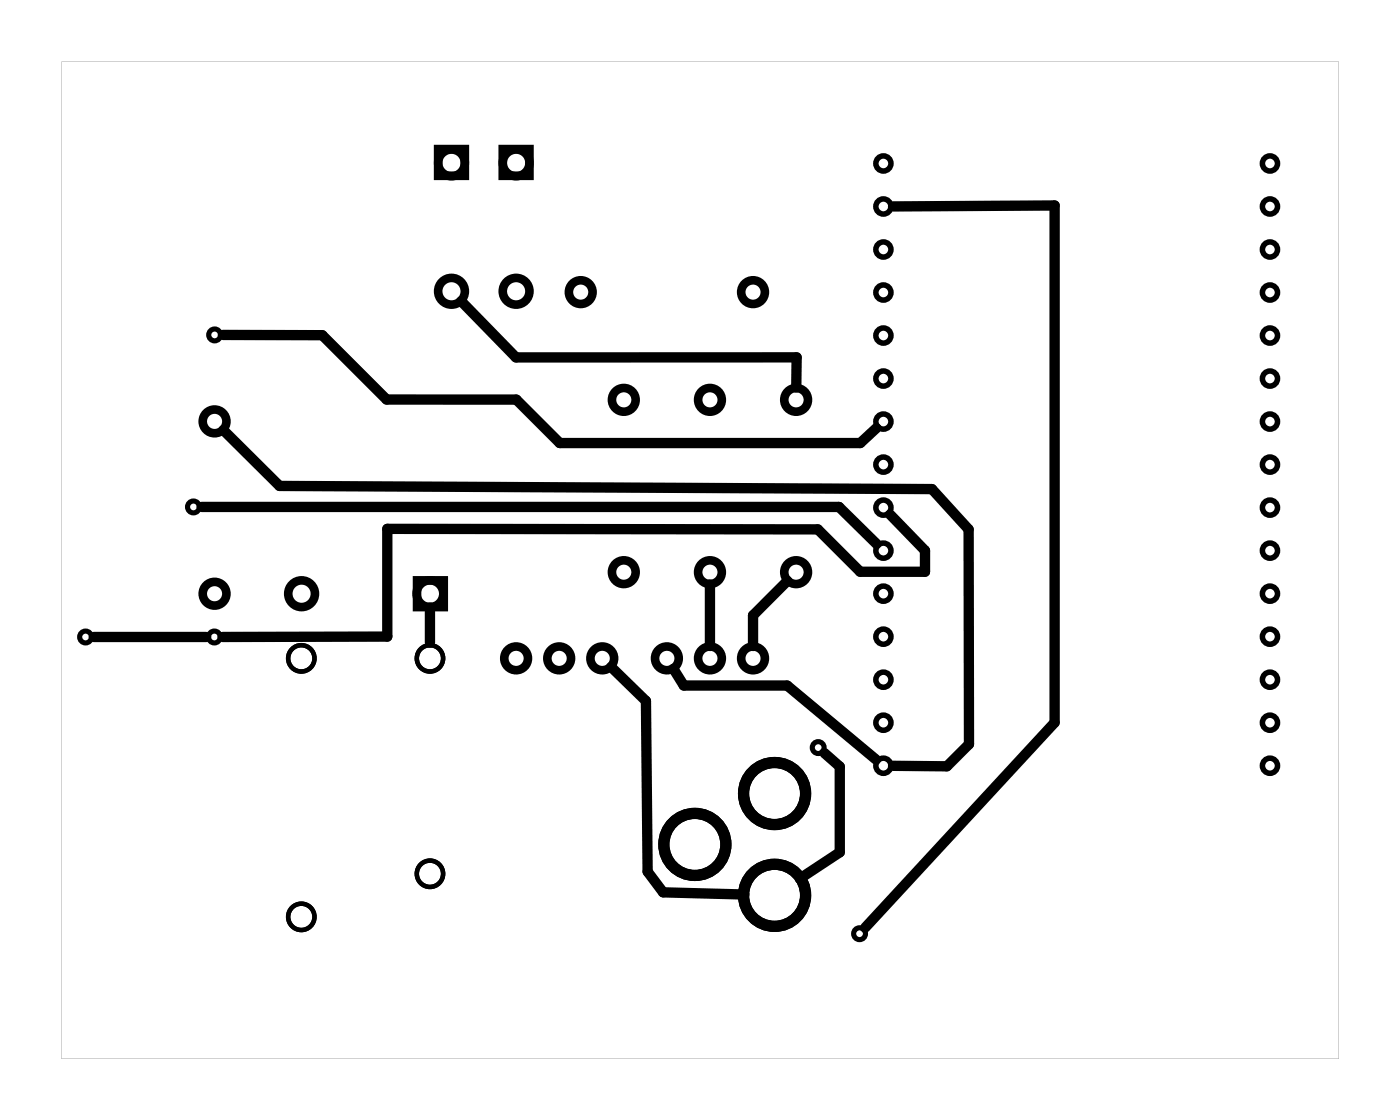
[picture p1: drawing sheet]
<svg xmlns="http://www.w3.org/2000/svg" width="83mm" height="66mm" viewBox="0 0 83 66" stroke-linecap="round" stroke-linejoin="round" font-family="sans-serif">
<path d="M3.6 3.6v58.8h75.3v-58.8zM3.6 3.6h75.3v58.8h-75.3z" fill="#000"/>
<g fill="none" stroke="#000" stroke-width=".3">
<circle cx="12.7" cy="19.7" r=".35"/>
<circle cx="5" cy="37.6" r=".35"/>
<circle cx="11.4" cy="29.9" r=".35"/>
<circle cx="12.6" cy="37.6" r=".35"/>
<circle cx="48.2" cy="44.1" r=".35"/>
<circle cx="50.7" cy="55" r=".35"/>
</g>
<g fill="none" stroke="#000" stroke-width=".32">
<circle cx="52.1" cy="17.2" r=".45"/>
<circle cx="52.1" cy="12.2" r=".45"/>
<circle cx="52.1" cy="9.6" r=".45"/>
<circle cx="52.1" cy="14.7" r=".45"/>
<circle cx="52.1" cy="19.8" r=".45"/>
<circle cx="74.9" cy="17.2" r=".45"/>
<circle cx="74.9" cy="12.2" r=".45"/>
<circle cx="74.9" cy="9.6" r=".45"/>
<circle cx="74.9" cy="14.7" r=".45"/>
<circle cx="74.9" cy="19.8" r=".45"/>
<circle cx="52.1" cy="32.5" r=".45"/>
<circle cx="52.1" cy="37.5" r=".45"/>
<circle cx="52.1" cy="35" r=".45"/>
<circle cx="52.1" cy="27.4" r=".45"/>
<circle cx="52.1" cy="22.3" r=".45"/>
<circle cx="52.1" cy="29.9" r=".45"/>
<circle cx="52.1" cy="24.9" r=".45"/>
<circle cx="74.9" cy="35" r=".45"/>
<circle cx="74.9" cy="37.5" r=".45"/>
<circle cx="74.9" cy="32.5" r=".45"/>
<circle cx="74.9" cy="22.3" r=".45"/>
<circle cx="74.9" cy="29.9" r=".45"/>
<circle cx="74.9" cy="24.9" r=".45"/>
<circle cx="74.9" cy="27.4" r=".45"/>
<circle cx="52.1" cy="45.1" r=".45"/>
<circle cx="52.1" cy="40.1" r=".45"/>
<circle cx="52.1" cy="42.6" r=".45"/>
<circle cx="74.9" cy="45.1" r=".45"/>
<circle cx="74.9" cy="42.6" r=".45"/>
<circle cx="74.9" cy="40.1" r=".45"/>
</g>
<g fill="none" stroke="#000" stroke-width=".66" stroke-linecap="butt">
<circle cx="41" cy="49.8" r="1.83"/>
<circle cx="45.7" cy="46.8" r="1.83"/>
<circle cx="45.7" cy="52.8" r="1.83"/>
</g>
<g fill="none" stroke="#000" stroke-width=".51">
<path d="M25.8 8.8h1.6v1.6h-1.6zM29.6 8.8h1.6v1.6h-1.6zM24.6 34.2h1.6v1.6h-1.6z"/>
<circle cx="26.6" cy="17.2" r=".79"/>
<circle cx="26.6" cy="9.6" r=".79"/>
<circle cx="30.4" cy="17.2" r=".79"/>
<circle cx="30.4" cy="9.6" r=".79"/>
<circle cx="34.2" cy="17.2" r=".7"/>
<circle cx="44.4" cy="17.2" r=".7"/>
<circle cx="12.7" cy="35" r=".7"/>
<circle cx="12.7" cy="24.8" r=".7"/>
<circle cx="17.8" cy="35" r=".79"/>
<circle cx="25.4" cy="35" r=".79"/>
<circle cx="30.4" cy="38.8" r=".7"/>
<circle cx="33" cy="38.8" r=".7"/>
<circle cx="35.5" cy="38.8" r=".7"/>
<circle cx="36.8" cy="33.7" r=".7"/>
<circle cx="36.8" cy="23.6" r=".7"/>
<circle cx="39.3" cy="38.8" r=".7"/>
<circle cx="41.9" cy="33.7" r=".7"/>
<circle cx="41.9" cy="23.6" r=".7"/>
<circle cx="41.9" cy="38.8" r=".7"/>
<circle cx="44.4" cy="38.8" r=".7"/>
<circle cx="46.9" cy="33.7" r=".7"/>
<circle cx="46.9" cy="23.6" r=".7"/>
</g>
<g fill="none" stroke="#000" stroke-width=".26">
<circle cx="17.8" cy="38.8" r=".78"/>
<circle cx="25.4" cy="38.8" r=".78"/>
<circle cx="17.8" cy="54.1" r=".78"/>
<circle cx="25.4" cy="51.5" r=".78"/>
</g>
<g fill="none" stroke="#000" stroke-width=".61">
<path d="M13.1 19.7l5.9 .1 3.8 3.8h7.6l2.6 2.5h17.7l1-.9M27.2 17.8l3.2 3.3h16.6v1.7M52.7 12.2l9.5-.1v30.5l-11.2 12.1M5.5 37.6h6.7M11.9 29.9h37.6l2.2 2.2M13.2 25.4l3.3 3.2 38.5 .2 2.1 2.4v12.7l-1.3 1.3-3.1-.1M25.4 35.8v2.1M36 39.3l2.1 2 .1 10.1 .9 1.2 4.8 .1M39.7 39.4l.6 1h6.1l5.3 4.4M41.9 34.5v3.6M46.4 34.2l-2 2.1v1.8M52.5 30.3l2 2.2v1.2h-3.8l-2.5-2.5h-25.4v6.3l-9.7 .1"/>
<path d="M48.6 44.4l.9 .8v5l-2.3 1.6"/>
</g>
</svg>
